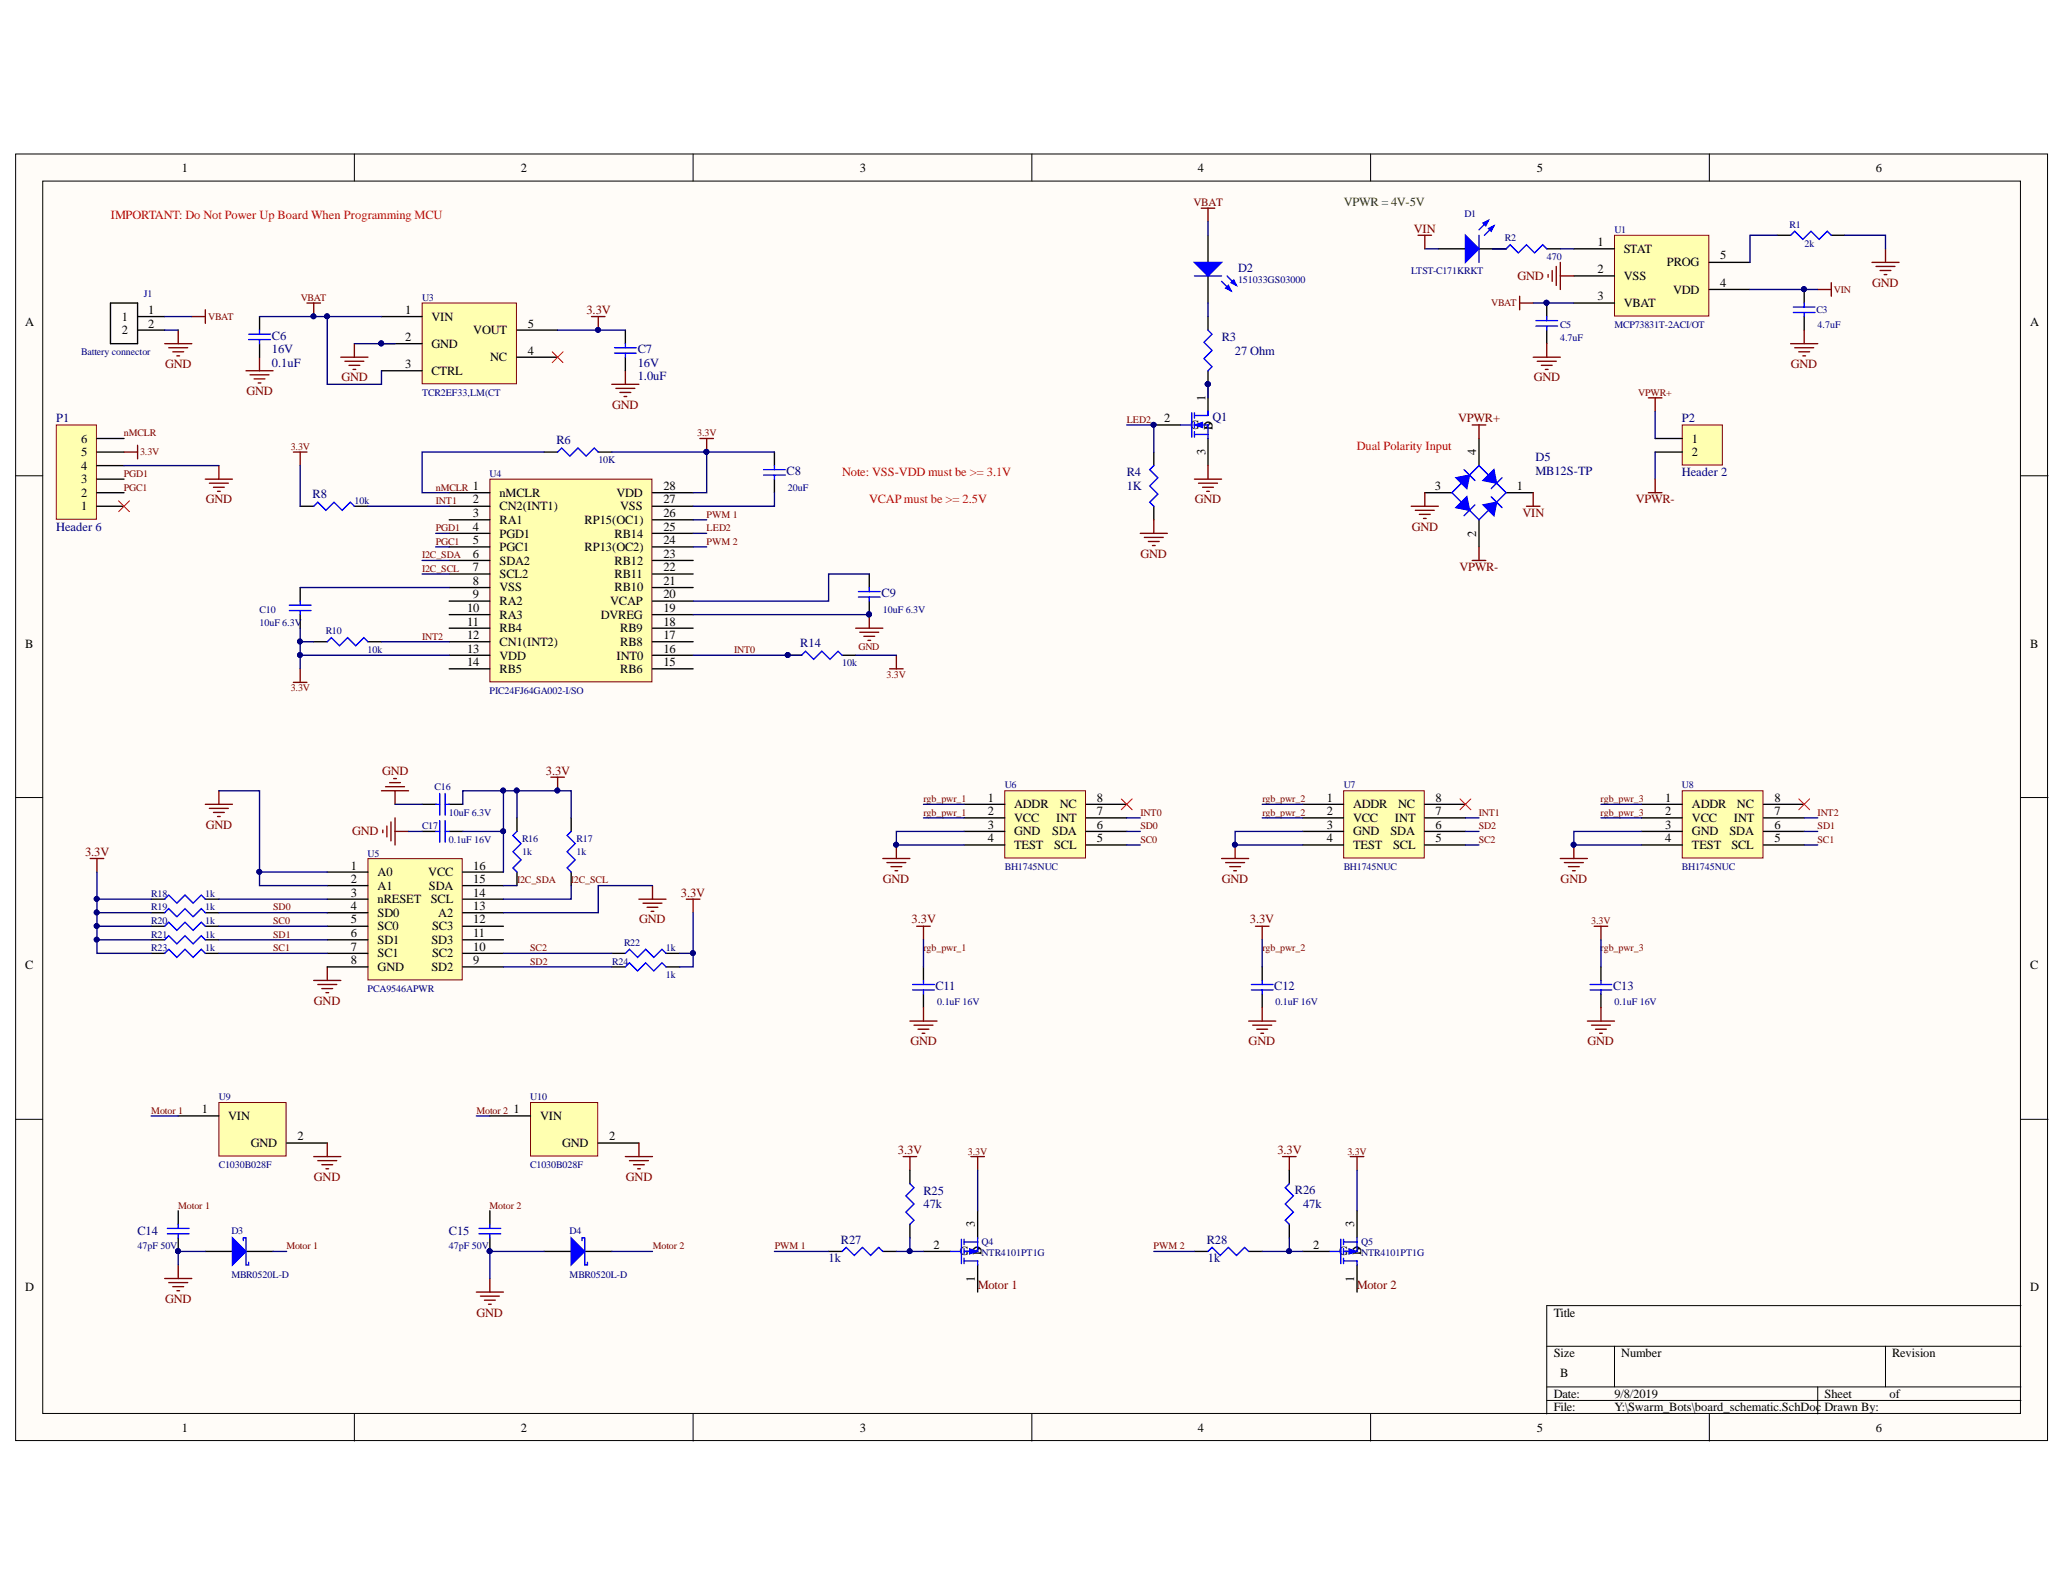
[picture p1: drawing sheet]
<svg xmlns="http://www.w3.org/2000/svg" width="279mm" height="216mm" viewBox="0 0 279 216" stroke-linecap="round" stroke-linejoin="round" font-family="sans-serif">
<defs><g id="words">
<g font-size="1.7">
<text x="24.6" y="23.3">1</text>
<text x="70.5" y="23.3">2</text>
<text x="116.3" y="23.3">3</text>
<text x="162.1" y="23.3">4</text>
<text x="207.9" y="23.3">5</text>
<text x="253.8" y="23.3">6</text>
<text x="216.2" y="33.3">1</text>
<text x="219.7" y="34.3">STAT</text>
<text x="232.7" y="35.1">5</text>
<text x="216.2" y="37">2</text>
<text x="216.2" y="40.6">3</text>
<text x="219.7" y="37.9">VSS</text>
<text x="219.7" y="41.5">VBAT</text>
<text x="225.5" y="36">PROG</text>
<text x="226.4" y="39.8">VDD</text>
<text x="232.7" y="38.8">4</text>
<text x="3.4" y="44.1">A</text>
<text x="16.5" y="45.2">2</text>
<text x="16.5" y="43.4">1</text>
<text x="20" y="44.3">2</text>
<text x="20" y="42.5">1</text>
<text x="54.8" y="42.5">1</text>
<text x="54.8" y="46.1">2</text>
<text x="58.4" y="43.4">VIN</text>
<text x="58.4" y="47">GND</text>
<text x="64" y="45.2">VOUT</text>
<text x="71.4" y="44.3">5</text>
<text x="71.4" y="48">4</text>
<text x="274.7" y="44.1">A</text>
<text x="54.8" y="49.8">3</text>
<text x="58.4" y="50.7">CTRL</text>
<text x="66.3" y="48.9">NC</text>
<text x="11" y="59.9">6</text>
<text x="157.5" y="57.1">2</text>
<text x="161.1" y="58">G</text>
<text x="163.1" y="54.2" transform="rotate(-90 163.1 54.2)">1</text>
<text x="164" y="58.1" transform="rotate(-90 164 58.1)">D</text>
<text x="164" y="58" transform="rotate(-90 164 58)">S</text>
<text x="228.9" y="59.9">1</text>
<text x="11" y="65.4">3</text>
<text x="11" y="63.5">4</text>
<text x="11" y="61.7">5</text>
<text x="163.1" y="61.6" transform="rotate(-90 163.1 61.6)">3</text>
<text x="199.7" y="61.5" transform="rotate(-90 199.7 61.5)">4</text>
<text x="228.9" y="61.7">2</text>
<text x="11" y="69">1</text>
<text x="11" y="67.2">2</text>
<text x="64" y="66.3">1</text>
<text x="64" y="69.9">3</text>
<text x="64" y="68.1">2</text>
<text x="64" y="71.8">4</text>
<text x="67.6" y="67.2">nMCLR</text>
<text x="67.6" y="70.9">RA1</text>
<text x="67.6" y="69">CN2(INT1)</text>
<text x="79.1" y="70.9">RP15(OC1)</text>
<text x="83.4" y="67.2">VDD</text>
<text x="83.9" y="69">VSS</text>
<text x="89.8" y="71.8">25</text>
<text x="89.8" y="69.9">26</text>
<text x="89.8" y="68.1">27</text>
<text x="89.8" y="66.3">28</text>
<text x="194.2" y="66.3">3</text>
<text x="205.2" y="66.3">1</text>
<text x="64" y="73.6">5</text>
<text x="64" y="75.4">6</text>
<text x="64" y="77.3">7</text>
<text x="67.6" y="72.7">PGD1</text>
<text x="67.6" y="74.5">PGC1</text>
<text x="67.6" y="76.4">SDA2</text>
<text x="79.1" y="74.5">RP13(OC2)</text>
<text x="83.2" y="76.4">RB12</text>
<text x="83.2" y="72.7">RB14</text>
<text x="89.8" y="77.3">22</text>
<text x="89.8" y="75.4">23</text>
<text x="89.8" y="73.6">24</text>
<text x="199.7" y="72.7" transform="rotate(-90 199.7 72.7)">2</text>
<text x="63.2" y="82.8">10</text>
<text x="64" y="79.2">8</text>
<text x="64" y="80.9">9</text>
<text x="67.6" y="78.2">SCL2</text>
<text x="67.6" y="80">VSS</text>
<text x="67.6" y="81.9">RA2</text>
<text x="67.6" y="83.7">RA3</text>
<text x="81.3" y="83.7">DVREG</text>
<text x="82.6" y="81.9">VCAP</text>
<text x="83.2" y="80">RB10</text>
<text x="83.2" y="78.2">RB11</text>
<text x="89.8" y="82.8">19</text>
<text x="89.8" y="80.9">20</text>
<text x="89.8" y="79.2">21</text>
<text x="3.4" y="87.6">B</text>
<text x="63.2" y="84.7">11</text>
<text x="63.2" y="86.4">12</text>
<text x="63.2" y="88.3">13</text>
<text x="67.6" y="85.5">RB4</text>
<text x="67.6" y="87.4">CN1(INT2)</text>
<text x="67.6" y="89.2">VDD</text>
<text x="83.4" y="89.2">INT0</text>
<text x="83.9" y="87.4">RB8</text>
<text x="83.9" y="85.5">RB9</text>
<text x="89.8" y="88.3">16</text>
<text x="89.8" y="86.4">17</text>
<text x="89.8" y="84.7">18</text>
<text x="274.7" y="87.6">B</text>
<text x="63.2" y="90.2">14</text>
<text x="67.6" y="91">RB5</text>
<text x="83.9" y="91">RB6</text>
<text x="89.8" y="90.2">15</text>
<text x="133.7" y="108.4">1</text>
<text x="133.7" y="110.3">2</text>
<text x="133.7" y="112.1">3</text>
<text x="133.7" y="113.9">4</text>
<text x="137.2" y="109.4">ADDR</text>
<text x="137.2" y="111.2">VCC</text>
<text x="137.2" y="113">GND</text>
<text x="142.4" y="113">SDA</text>
<text x="142.9" y="111.2">INT</text>
<text x="143.4" y="109.4">NC</text>
<text x="148.4" y="108.4">8</text>
<text x="148.4" y="110.3">7</text>
<text x="148.4" y="112.1">6</text>
<text x="148.4" y="113.9">5</text>
<text x="179.5" y="108.4">1</text>
<text x="179.5" y="110.3">2</text>
<text x="179.5" y="112.1">3</text>
<text x="179.5" y="113.9">4</text>
<text x="183.1" y="109.4">ADDR</text>
<text x="183.1" y="111.2">VCC</text>
<text x="183.1" y="113">GND</text>
<text x="188.1" y="113">SDA</text>
<text x="188.7" y="111.2">INT</text>
<text x="189.2" y="109.4">NC</text>
<text x="194.2" y="108.4">8</text>
<text x="194.2" y="110.3">7</text>
<text x="194.2" y="112.1">6</text>
<text x="194.2" y="113.9">5</text>
<text x="225.3" y="108.4">1</text>
<text x="225.3" y="110.3">2</text>
<text x="225.3" y="112.1">3</text>
<text x="225.3" y="113.9">4</text>
<text x="228.9" y="109.4">ADDR</text>
<text x="228.9" y="111.2">VCC</text>
<text x="228.9" y="113">GND</text>
<text x="234" y="113">SDA</text>
<text x="234.6" y="111.2">INT</text>
<text x="235" y="109.4">NC</text>
<text x="240.1" y="108.4">8</text>
<text x="240.1" y="110.3">7</text>
<text x="240.1" y="112.1">6</text>
<text x="240.1" y="113.9">5</text>
<text x="47.5" y="117.6">1</text>
<text x="47.5" y="119.4">2</text>
<text x="51.1" y="118.5">A0</text>
<text x="58" y="118.5">VCC</text>
<text x="64" y="117.6">16</text>
<text x="64" y="119.4">15</text>
<text x="137.2" y="114.9">TEST</text>
<text x="142.6" y="114.9">SCL</text>
<text x="183.1" y="114.9">TEST</text>
<text x="188.5" y="114.9">SCL</text>
<text x="228.9" y="114.9">TEST</text>
<text x="234.3" y="114.9">SCL</text>
<text x="47.5" y="121.3">3</text>
<text x="47.5" y="123.1">4</text>
<text x="47.5" y="124.9">5</text>
<text x="51.1" y="120.4">A1</text>
<text x="51.1" y="122.2">nRESET</text>
<text x="51.1" y="124">SD0</text>
<text x="51.1" y="125.8">SC0</text>
<text x="58" y="120.4">SDA</text>
<text x="58.3" y="122.2">SCL</text>
<text x="58.5" y="125.8">SC3</text>
<text x="59.3" y="124">A2</text>
<text x="64" y="121.3">14</text>
<text x="64" y="123.1">13</text>
<text x="64" y="124.9">12</text>
<text x="3.4" y="131.1">C</text>
<text x="47.5" y="126.8">6</text>
<text x="47.5" y="128.6">7</text>
<text x="47.5" y="130.4">8</text>
<text x="51.1" y="127.7">SD1</text>
<text x="51.1" y="129.5">SC1</text>
<text x="51.1" y="131.3">GND</text>
<text x="58.4" y="127.7">SD3</text>
<text x="58.4" y="131.3">SD2</text>
<text x="58.5" y="129.5">SC2</text>
<text x="64" y="126.8">11</text>
<text x="64" y="128.6">10</text>
<text x="64" y="130.4">9</text>
<text x="274.7" y="131.1">C</text>
<text x="27.3" y="150.6">1</text>
<text x="30.9" y="151.6">VIN</text>
<text x="33.9" y="155.2">GND</text>
<text x="40.3" y="154.3">2</text>
<text x="69.5" y="150.6">1</text>
<text x="73.1" y="151.6">VIN</text>
<text x="76.1" y="155.2">GND</text>
<text x="82.4" y="154.3">2</text>
<text x="131.9" y="166" transform="rotate(-90 131.9 166)">3</text>
<text x="183.2" y="166" transform="rotate(-90 183.2 166)">3</text>
<text x="126.3" y="168.9">2</text>
<text x="129.9" y="169.8">G</text>
<text x="131.9" y="173.4" transform="rotate(-90 131.9 173.4)">1</text>
<text x="132.8" y="169.8" transform="rotate(-90 132.8 169.8)">D</text>
<text x="132.8" y="169.7" transform="rotate(-90 132.8 169.7)">S</text>
<text x="177.7" y="168.9">2</text>
<text x="181.2" y="169.8">G</text>
<text x="183.2" y="173.4" transform="rotate(-90 183.2 173.4)">1</text>
<text x="184.2" y="169.8" transform="rotate(-90 184.2 169.8)">D</text>
<text x="184.2" y="169.7" transform="rotate(-90 184.2 169.7)">S</text>
<text x="3.4" y="174.6">D</text>
<text x="210.2" y="178.1">Title</text>
<text x="274.7" y="174.6">D</text>
<text x="210.2" y="183.6">Size</text>
<text x="219.4" y="183.6">Number</text>
<text x="256" y="183.6">Revision</text>
<text x="210.2" y="189.1">Date:</text>
<text x="210.2" y="190.9">File:</text>
<text x="211.1" y="186.3">B</text>
<text x="218.4" y="189.1">9/8/2019</text>
<text x="218.4" y="190.9">Y:\Swarm_Bots\board_schematic.SchDoc</text>
<text x="246.9" y="189.1">Sheet</text>
<text x="246.9" y="190.9">Drawn By:</text>
<text x="255.7" y="189.1">of</text>
<text x="24.6" y="193.7">1</text>
<text x="70.5" y="193.7">2</text>
<text x="116.3" y="193.7">3</text>
<text x="162.1" y="193.7">4</text>
<text x="207.9" y="193.7">5</text>
<text x="253.8" y="193.7">6</text>
</g>
<g font-size="1.7" fill="#f00">
<text x="15" y="29.6">IMPORTANT: Do Not Power Up Board When Programming MCU</text>
<text x="114" y="64.4">Note: VSS-VDD must be &gt;= 3.1V</text>
<text x="183.6" y="60.8">Dual Polarity Input</text>
<text x="117.6" y="68.1">VCAP must be &gt;= 2.5V</text>
</g>
<text font-size="1.7" fill="#008000" x="181.8" y="27.8">VPWR = 4V-5V</text>
<g font-size="1.7" fill="#800000">
<text x="191.3" y="31.5">VIN</text>
<text x="205.3" y="37.9">GND</text>
<text x="253.3" y="38.8">GND</text>
<text x="79.4" y="42.5">3.3V</text>
<text x="22.3" y="49.8">GND</text>
<text x="33.3" y="53.5">GND</text>
<text x="46.2" y="51.6">GND</text>
<text x="207.5" y="51.6">GND</text>
<text x="242.3" y="49.8">GND</text>
<text x="82.8" y="55.3">GND</text>
<text x="197.3" y="57.1">VPWR+</text>
<text x="27.8" y="68.1">GND</text>
<text x="161.7" y="68.1">GND</text>
<text x="191" y="71.8">GND</text>
<text x="206" y="69.9">VIN</text>
<text x="221.3" y="68.1">VPWR-</text>
<text x="154.3" y="75.4">GND</text>
<text x="197.5" y="77.3">VPWR-</text>
<text x="51.7" y="104.8">GND</text>
<text x="73.9" y="104.8">3.3V</text>
<text x="27.8" y="112.1">GND</text>
<text x="47.6" y="113">GND</text>
<text x="11.5" y="115.8">3.3V</text>
<text x="119.5" y="119.4">GND</text>
<text x="165.3" y="119.4">GND</text>
<text x="211.2" y="119.4">GND</text>
<text x="86.5" y="124.9">GND</text>
<text x="92.1" y="121.3">3.3V</text>
<text x="123.3" y="124.9">3.3V</text>
<text x="169.1" y="124.9">3.3V</text>
<text x="42.5" y="135.9">GND</text>
<text x="123.2" y="141.4">GND</text>
<text x="168.9" y="141.4">GND</text>
<text x="214.8" y="141.4">GND</text>
<text x="42.5" y="159.8">GND</text>
<text x="84.7" y="159.8">GND</text>
<text x="121.5" y="156.1">3.3V</text>
<text x="172.8" y="156.1">3.3V</text>
<text x="22.3" y="176.3">GND</text>
<text x="64.5" y="178.1">GND</text>
<text x="132.3" y="174.4">Motor 1</text>
<text x="183.6" y="174.4">Motor 2</text>
</g>
<g font-size="1.7" fill="#000080">
<text x="167.5" y="36.8">D2</text>
<text x="36.8" y="45.9">C6</text>
<text x="36.8" y="47.8">16V</text>
<text x="86.3" y="47.8">C7</text>
<text x="165.3" y="46.1">R3</text>
<text x="167.1" y="48">27 Ohm</text>
<text x="36.8" y="49.6">0.1uF</text>
<text x="86.3" y="51.4">1.0uF</text>
<text x="86.3" y="49.6">16V</text>
<text x="7.6" y="57.1">P1</text>
<text x="164" y="56.9">Q1</text>
<text x="227.6" y="57.1">P2</text>
<text x="75.3" y="60.1">R6</text>
<text x="106.4" y="64.3">C8</text>
<text x="152.4" y="64.4">R4</text>
<text x="207.8" y="62.4">D5</text>
<text x="207.8" y="64.3">MB12S-TP</text>
<text x="227.6" y="64.4">Header 2</text>
<text x="7.6" y="71.8">Header 6</text>
<text x="42.3" y="67.4">R8</text>
<text x="152.4" y="66.3">1K</text>
<text x="119.3" y="80.8">C9</text>
<text x="108.3" y="87.5">R14</text>
<text x="126.6" y="133.9">C11</text>
<text x="172.4" y="133.9">C12</text>
<text x="218.3" y="133.9">C13</text>
<text x="125" y="161.6">R25</text>
<text x="175.2" y="161.5">R26</text>
<text x="18.6" y="167.1">C14</text>
<text x="60.7" y="167.1">C15</text>
<text x="125" y="163.4">47k</text>
<text x="176.3" y="163.4">47k</text>
<text x="112.1" y="170.8">1k</text>
<text x="113.8" y="168.2">R27</text>
<text x="163.3" y="168.2">R28</text>
<text x="163.4" y="170.8">1k</text>
</g>
<text font-size="1.5" fill="#800000" x="161.5" y="27.8">VBAT</text>
<g font-size="1.4" fill="#000080">
<text x="198.1" y="29.3">D1</text>
<text x="203.6" y="32.6">R2</text>
<text x="209.3" y="35.2">470</text>
<text x="218.4" y="31.5">U1</text>
<text x="242.1" y="30.8">R1</text>
<text x="244.2" y="33.4">2k</text>
<text x="19.5" y="40.2">J1</text>
<text x="57.1" y="40.7">U3</text>
<text x="167.5" y="38.3">151033GS03000</text>
<text x="190.9" y="37">LTST-C171KRKT</text>
<text x="211.1" y="46.2">4.7uF</text>
<text x="211.1" y="44.4">C5</text>
<text x="218.4" y="44.4">MCP73831T-2ACI/OT</text>
<text x="245.8" y="42.4">C3</text>
<text x="245.9" y="44.4">4.7uF</text>
<text x="11" y="48">Battery connector</text>
<text x="57.1" y="53.5">TCR2EF33,LM(CT</text>
<text x="66.2" y="64.5">U4</text>
<text x="81" y="62.7">10K</text>
<text x="48" y="68.2">10k</text>
<text x="106.6" y="66.4">20uF</text>
<text x="35.1" y="82.9">C10</text>
<text x="119.5" y="82.9">10uF 6.3V</text>
<text x="35.1" y="84.7">10uF 6.3V</text>
<text x="44.1" y="85.8">R10</text>
<text x="49.7" y="88.4">10k</text>
<text x="66.2" y="93.9">PIC24FJ64GA002-I/SO</text>
<text x="114" y="90.2">10k</text>
<text x="58.8" y="106.9">C16</text>
<text x="136" y="106.7">U6</text>
<text x="181.8" y="106.7">U7</text>
<text x="227.6" y="106.7">U8</text>
<text x="57.1" y="112.1">C17</text>
<text x="60.7" y="110.4">10uF 6.3V</text>
<text x="70.6" y="113.8">R16</text>
<text x="78" y="113.8">R17</text>
<text x="49.7" y="115.9">U5</text>
<text x="60.7" y="114">0.1uF 16V</text>
<text x="70.6" y="115.7">1k</text>
<text x="78" y="115.7">1k</text>
<text x="136" y="117.6">BH1745NUC</text>
<text x="181.8" y="117.6">BH1745NUC</text>
<text x="227.6" y="117.6">BH1745NUC</text>
<text x="20.5" y="123.1">R19</text>
<text x="20.5" y="125">R20</text>
<text x="20.5" y="121.4">R18</text>
<text x="27.7" y="123.1">1k</text>
<text x="27.7" y="125">1k</text>
<text x="27.7" y="121.4">1k</text>
<text x="20.5" y="126.9">R21</text>
<text x="20.5" y="128.6">R23</text>
<text x="27.7" y="126.9">1k</text>
<text x="27.7" y="128.6">1k</text>
<text x="82.8" y="130.5">R24</text>
<text x="84.4" y="128">R22</text>
<text x="90.1" y="128.6">1k</text>
<text x="49.7" y="134.1">PCA9546APWR</text>
<text x="90.1" y="132.4">1k</text>
<text x="126.8" y="136">0.1uF 16V</text>
<text x="172.6" y="136">0.1uF 16V</text>
<text x="218.4" y="136">0.1uF 16V</text>
<text x="29.6" y="148.9">U9</text>
<text x="71.7" y="148.9">U10</text>
<text x="29.6" y="158">C1030B028F</text>
<text x="71.7" y="158">C1030B028F</text>
<text x="31.3" y="167">D3</text>
<text x="77.1" y="167">D4</text>
<text x="18.6" y="169">47pF 50V</text>
<text x="31.3" y="172.9">MBR0520L-D</text>
<text x="60.7" y="169">47pF 50V</text>
<text x="77.1" y="172.9">MBR0520L-D</text>
<text x="132.8" y="168.5">Q4</text>
<text x="132.8" y="169.9">NTR4101PT1G</text>
<text x="184.2" y="168.5">Q5</text>
<text x="184.2" y="169.9">NTR4101PT1G</text>
</g>
<g font-size="1.4" fill="#800000">
<text x="40.7" y="40.7">VBAT</text>
<text x="201.8" y="41.4">VBAT</text>
<text x="248.1" y="39.6">VIN</text>
<text x="28.2" y="43.3">VBAT</text>
<text x="221.6" y="53.5">VPWR+</text>
<text x="16.8" y="59">nMCLR</text>
<text x="94.3" y="59">3.3V</text>
<text x="152.4" y="57.2">LED2</text>
<text x="16.8" y="64.5">PGD1</text>
<text x="19" y="61.6">3.3V</text>
<text x="39.3" y="60.9">3.3V</text>
<text x="16.8" y="66.4">PGC1</text>
<text x="59" y="66.4">nMCLR</text>
<text x="59" y="68.2">INT1</text>
<text x="59" y="71.9">PGD1</text>
<text x="95.6" y="70">PWM 1</text>
<text x="95.6" y="71.9">LED2</text>
<text x="57.1" y="75.5">I2C_SDA</text>
<text x="57.1" y="77.4">I2C_SCL</text>
<text x="59" y="73.7">PGC1</text>
<text x="95.6" y="73.7">PWM 2</text>
<text x="57.1" y="86.5">INT2</text>
<text x="99.3" y="88.4">INT0</text>
<text x="116.2" y="88">GND</text>
<text x="39.3" y="93.5">3.3V</text>
<text x="120" y="91.7">3.3V</text>
<text x="125" y="110.4">rgb_pwr_1</text>
<text x="125" y="108.5">rgb_pwr_1</text>
<text x="154.3" y="110.4">INT0</text>
<text x="154.3" y="112.1">SD0</text>
<text x="170.8" y="110.4">rgb_pwr_2</text>
<text x="170.8" y="108.5">rgb_pwr_2</text>
<text x="200.1" y="110.4">INT1</text>
<text x="200.1" y="112.1">SD2</text>
<text x="216.6" y="110.4">rgb_pwr_3</text>
<text x="216.6" y="108.5">rgb_pwr_3</text>
<text x="245.9" y="110.4">INT2</text>
<text x="245.9" y="112.1">SD1</text>
<text x="70" y="119.5">I2C_SDA</text>
<text x="77.2" y="119.5">I2C_SCL</text>
<text x="154.3" y="114">SC0</text>
<text x="200.1" y="114">SC2</text>
<text x="245.9" y="114">SC1</text>
<text x="37" y="123.1">SD0</text>
<text x="37" y="125">SC0</text>
<text x="215.3" y="125">3.3V</text>
<text x="37" y="126.9">SD1</text>
<text x="37" y="128.6">SC1</text>
<text x="71.7" y="128.6">SC2</text>
<text x="71.7" y="130.5">SD2</text>
<text x="125" y="128.6">rgb_pwr_1</text>
<text x="170.8" y="128.6">rgb_pwr_2</text>
<text x="216.6" y="128.6">rgb_pwr_3</text>
<text x="20.5" y="150.7">Motor 1</text>
<text x="64.5" y="150.7">Motor 2</text>
<text x="131" y="156.2">3.3V</text>
<text x="182.3" y="156.2">3.3V</text>
<text x="24.1" y="163.5">Motor 1</text>
<text x="66.2" y="163.5">Motor 2</text>
<text x="38.7" y="169">Motor 1</text>
<text x="88.3" y="169">Motor 2</text>
<text x="104.8" y="169">PWM 1</text>
<text x="156.1" y="169">PWM 2</text>
</g>
</g></defs>
<g fill="#fffcf8" stroke="#000" stroke-width=".14">
<path d="M2.1 20.8h274.9v174.1h-274.9z"/>
<path d="M5.8 24.5h267.6v166.7h-267.6z"/>
</g>
<g fill="none" stroke="#000" stroke-width=".14">
<path d="M47.9 20.8v3.7M93.8 20.8v3.7M139.6 20.8v3.7M185.4 20.8v3.7M231.3 20.8v3.7M2.1 64.4h3.7M273.4 64.4h3.7M2.1 107.9h3.7M273.4 107.9h3.7M2.1 151.4h3.7M273.4 151.4h3.7M273.4 176.6h-64.1v14.7"/>
<path d="M47.9 191.3v3.6M93.8 191.3v3.6M139.6 191.3v3.6M185.4 191.3v3.6M209.3 182.1h64.1M209.3 187.6h64.1M209.3 189.4h64.1M218.4 182.1v5.5M231.3 191.3v3.6M245.9 187.6v3.7M255.1 182.1v5.5"/>
</g>
<path d="M57.1 41h12.8v10.9h-12.8z" fill="#ffffb0" stroke="#800000" stroke-width=".14"/>
<g fill="none" stroke="#000" stroke-width=".18">
<path d="M35.1 42.8v1.9M35.1 46.5v1.8M51.6 42.8h5.5M51.6 46.5h5.5M51.6 50.2h5.5M69.9 44.7h5.5M69.9 48.3h5.5M84.6 44.7v1.8M84.6 48.3v1.9M69.9 110.6v1.9M69.9 118v1.8M77.3 110.6v1.9"/>
<path d="M77.3 118v1.8"/>
</g>
<g fill="#000080" stroke="#000080" stroke-width=".14">
<circle cx="51.6" cy="46.5" r=".33"/>
<circle cx="80.9" cy="44.6" r=".33"/>
<circle cx="42.4" cy="42.8" r=".33"/>
<circle cx="75.4" cy="106.9" r=".33"/>
</g>
<g fill="none" stroke="#800000" stroke-width=".18">
<path d="M33.3 50.2h3.6M33.8 50.7h2.6M34.4 51.3h1.4M34.9 51.8h.4M35.1 48.3v1.9M41.5 41h1.9M42.4 41v1.8M46.1 48.3h3.7M46.7 48.9h2.5M47.2 49.4h1.5M47.8 50h.3M47.9 46.5v1.8"/>
<path d="M80 42.8h1.9M80.9 42.8v1.9M82.8 52h3.6M83.3 52.5h2.6M83.9 53.1h1.4M84.4 53.6h.4M84.6 50.2v1.8M12.2 116.1h1.8M13.1 116.1v1.9M27.8 108.8h3.6M28.3 109.4h2.6M28.9 109.9h1.4"/>
<path d="M29.4 110.5h.4M29.6 107v1.8M74.5 105.1h1.9M75.4 105.1v1.9M88.3 119.8v1.8M42.4 132.6h3.7M43 133.2h2.6M43.5 133.7h1.5M44.1 134.3h.4M44.3 130.8v1.8M86.4 121.6h3.7M87 122.2h2.6"/>
<path d="M87.5 122.7h1.5M88.1 123.3h.4"/>
</g>
<path d="M74.7 47.6l1.5 1.5M76.2 47.6l-1.5 1.5" fill="none" stroke="#f00" stroke-width=".14"/>
<path d="M33.6 45.2h3M33.6 45.9h3M35.1 44.7v.5M35.1 45.9v.6M83.1 47h3M83.1 47.8h3M84.6 46.5v.5M84.6 47.8v.5M69.9 112.5l-.5 .5 1.1 1.1-1.1 1.1 1.1 1.1-1.1 1.1 .5 .6M77.3 112.5l-.6 .5 1.1 1.1-1.1 1.1 1.1 1.1-1.1 1.1 .6 .6" fill="none" stroke="#00f" stroke-width=".18"/>
<path d="M49.8 116.2h12.7v16.4h-12.7z" fill="#ffffb0" stroke="#800000" stroke-width=".14"/>
<g fill="none" stroke="#000" stroke-width=".18">
<path d="M44.3 118h5.5M44.3 119.8h5.5M62.6 118h5.5M62.6 119.8h5.5M20.4 121.6h1.9M20.4 123.5h1.9M20.4 125.3h1.9M20.4 127.1h1.9M20.4 129h1.9M27.8 121.6h1.8M27.8 123.5h1.8M27.8 125.3h1.8"/>
<path d="M27.8 127.1h1.8M27.8 129h1.8M44.3 121.6h5.5M44.3 123.5h5.5M44.3 125.3h5.5M44.3 127.1h5.5M44.3 129h5.5M44.3 130.8h5.5M62.6 121.6h5.5M62.6 123.5h5.5M62.6 125.3h5.5M62.6 127.1h5.5"/>
<path d="M62.6 129h5.5M62.6 130.8h5.5M82.8 129h1.8M82.8 130.8h1.8M90.1 129h1.8M90.1 130.8h1.8M123.1 158.3v1.8M174.4 158.3v1.8M112.1 169.3h1.8M119.4 169.3h1.9M123.1 165.6v1.9M161.6 169.3h1.8"/>
<path d="M168.9 169.3h1.9M174.4 165.6v1.9"/>
</g>
<path d="M22.3 123.5l.5-.6 1.1 1.1 1.1-1.1 1.1 1.1 1.1-1.1 .6 .6M22.3 125.3l.5-.5 1.1 1 1.1-1 1.1 1 1.1-1 .6 .5M22.3 127.1l.5-.5 1.1 1.1 1.1-1.1 1.1 1.1 1.1-1.1 .6 .5M22.3 121.6l.5-.5 1.1 1.1 1.1-1.1 1.1 1.1 1.1-1.1 .6 .5M22.3 129l.5-.6 1.1 1.1 1.1-1.1 1.1 1.1 1.1-1.1 .6 .6M84.6 129l.6-.6 1.1 1.1 1.1-1.1 1.1 1.1 1.1-1.1 .5 .6M84.6 130.8l.6-.6 1.1 1.1 1.1-1.1 1.1 1.1 1.1-1.1 .5 .6M113.9 169.3l.6-.6 1.1 1.1 1.1-1.1 1.1 1.1 1.1-1.1 .5 .6M123.1 160.1l.6 .6-1.1 1.1 1.1 1.1-1.1 1.1 1.1 1.1-.6 .5M163.4 169.3l.6-.6 1.1 1.1 1.1-1.1 1.1 1.1 1.1-1.1 .5 .6M174.4 160.1l-.5 .6 1.1 1.1-1.1 1.1 1.1 1.1-1.1 1.1 .5 .5" fill="none" stroke="#00f" stroke-width=".18"/>
<path d="M92.9 121.6h1.8M93.8 121.6v1.9M122.2 156.5h1.8M123.1 156.5v1.8M131.4 156.5h1.8M132.3 156.5v1.8M173.5 156.5h1.9M174.4 156.5v1.8M182.7 156.5h1.8M183.6 156.5v1.8" fill="none" stroke="#800000" stroke-width=".18"/>
<path d="M29.6 149.1h9.1v7.3h-9.1z" fill="#ffffb0" stroke="#800000" stroke-width=".14"/>
<path d="M24.1 151h5.5M38.8 154.6h5.5" fill="none" stroke="#000" stroke-width=".18"/>
<path d="M71.8 149.1h9.1v7.3h-9.1z" fill="#ffffb0" stroke="#800000" stroke-width=".14"/>
<path d="M66.3 151h5.5M80.9 154.6h5.5M24.1 163.8v1.8M24.1 167.5v1.8M66.3 163.8v1.8M66.3 167.5v1.8" fill="none" stroke="#000" stroke-width=".18"/>
<g fill="none" stroke="#800000" stroke-width=".18">
<path d="M42.4 156.5h3.7M43 157h2.6M43.5 157.6h1.5M44.1 158.1h.4M44.3 154.6v1.9M84.6 156.5h3.7M85.2 157h2.5M85.7 157.6h1.5M86.3 158.1h.3M86.4 154.6v1.9M22.3 173h3.6M22.8 173.5h2.6"/>
<path d="M23.4 174.1h1.4M23.9 174.6h.4M24.1 171.1v1.9M64.4 174.8h3.7M65 175.3h2.6M65.5 175.9h1.5M66.1 176.4h.4M66.3 173v1.8"/>
</g>
<g fill="#000080" stroke="#000080" stroke-width=".14">
<circle cx="24.1" cy="169.3" r=".33"/>
<circle cx="66.2" cy="169.3" r=".33"/>
</g>
<path d="M22.6 166.2h3M22.6 166.9h3M24.1 165.6v.6M24.1 166.9v.6M64.8 166.2h2.9M64.8 166.9h2.9M66.3 165.6v.6M66.3 166.9v.6" fill="none" stroke="#00f" stroke-width=".18"/>
<path d="M135.9 107h11v9.1h-11z" fill="#ffffb0" stroke="#800000" stroke-width=".14"/>
<path d="M130.4 108.8h5.5M130.4 110.6h5.5M130.4 112.5h5.5M130.4 114.3h5.5M146.9 108.8h5.5M146.9 110.6h5.5M146.9 112.5h5.5M146.9 114.3h5.5" fill="none" stroke="#000" stroke-width=".18"/>
<path d="M181.8 107h10.9v9.1h-10.9z" fill="#ffffb0" stroke="#800000" stroke-width=".14"/>
<path d="M176.3 108.8h5.5M176.3 110.6h5.5M176.3 112.5h5.5M176.3 114.3h5.5M192.8 108.8h5.5M192.8 110.6h5.5M192.8 112.5h5.5M192.8 114.3h5.5" fill="none" stroke="#000" stroke-width=".18"/>
<path d="M227.6 107h10.9v9.1h-10.9z" fill="#ffffb0" stroke="#800000" stroke-width=".14"/>
<g fill="none" stroke="#000" stroke-width=".18">
<path d="M40.6 79.5v1.8M40.6 68.5h1.8M47.9 68.5h1.9M73.6 61.2h1.8M80.9 61.2h1.9M104.8 61.2v1.8M104.8 64.8v1.9M117.6 77.6v1.9M40.6 83.1v1.9M106.6 88.6h1.8M113.9 88.6h1.9M117.6 81.3v1.8"/>
<path d="M222.1 108.8h5.5M222.1 110.6h5.5M222.1 112.5h5.5M222.1 114.3h5.5M238.6 108.8h5.5M238.6 110.6h5.5M238.6 112.5h5.5M238.6 114.3h5.5M124.9 130.8v1.8M124.9 134.5v1.8M170.8 130.8v1.8M170.8 134.5v1.8"/>
<path d="M216.6 130.8v1.8M216.6 134.5v1.8"/>
</g>
<g fill="none" stroke="#800000" stroke-width=".18">
<path d="M94.7 59.3h1.8M95.6 59.3v1.9M39.7 61.2h1.8M40.6 61.2v1.8M120.4 90.5h1.8M121.3 88.6v1.9M119.4 116.1h3.7M120 116.7h2.6M120.5 117.2h1.5M121.1 117.8h.4M121.3 114.3v1.8M165.3 116.1h3.6"/>
<path d="M165.8 116.7h2.6M166.4 117.2h1.4M166.9 117.8h.4M167.1 114.3v1.8M211.1 116.1h3.7M211.7 116.7h2.5M212.2 117.2h1.5M212.8 117.8h.3M212.9 114.3v1.8M123.1 138.1h3.7M123.7 138.7h2.5M124 125.3h1.9"/>
<path d="M124.2 139.2h1.5M124.8 139.8h.3M124.9 125.3v1.8M124.9 136.3v1.8M168.9 138.1h3.7M169.5 138.7h2.6M169.9 125.3h1.8M170 139.2h1.5M170.6 139.8h.4M170.8 125.3v1.8M170.8 136.3v1.8M214.8 138.1h3.6"/>
<path d="M215.3 138.7h2.6M215.7 125.3h1.8M215.9 139.2h1.4M216.4 139.8h.4M216.6 125.3v1.8M216.6 136.3v1.8"/>
</g>
<g fill="#000080" stroke="#000080" stroke-width=".14">
<circle cx="121.2" cy="114.3" r=".33"/>
<circle cx="167.1" cy="114.3" r=".33"/>
<circle cx="212.9" cy="114.3" r=".33"/>
<circle cx="117.6" cy="83.1" r=".33"/>
<circle cx="95.6" cy="61.1" r=".33"/>
<circle cx="106.6" cy="88.6" r=".33"/>
</g>
<path d="M151.7 108.1l1.5 1.4M153.2 108.1l-1.5 1.4M197.5 108.1l1.5 1.4M199 108.1l-1.5 1.4M243.4 108.1l1.4 1.4M244.8 108.1l-1.4 1.4" fill="none" stroke="#f00" stroke-width=".14"/>
<g fill="none" stroke="#00f" stroke-width=".18">
<path d="M42.4 68.5l.6-.6 1.1 1.1 1.1-1.1 1.1 1.1 1.1-1.1 .5 .6M75.4 61.2l.6-.6 1.1 1.1 1.1-1.1 1.1 1.1 1.1-1.1 .5 .6M103.3 63.5h2.9M103.3 64.3h2.9M104.8 63v.5M104.8 64.3v.5M117.6 79.5v.5M39.1 81.9h3M39.1 82.6h3M40.6 81.3v.6M40.6 82.6v.5M108.4 88.6l.6-.5 1.1 1.1 1.1-1.1 1.1 1.1 1.1-1.1 .5 .5"/>
<path d="M116.1 80h3M116.1 80.8h3M117.6 80.8v.5M123.5 133.9h2.9M123.5 133.2h2.9M124.9 132.6v.6M124.9 133.9v.6M169.3 133.9h2.9M169.3 133.2h2.9M170.8 132.6v.6M170.8 133.9v.6M215.1 133.9h3"/>
<path d="M215.1 133.2h3M216.6 132.6v.6M216.6 133.9v.6"/>
</g>
<path d="M7.6 57.5h5.4v12.7h-5.4z" fill="#ffffb0" stroke="#800000" stroke-width=".14"/>
<path d="M13.1 59.3h3.7M13.1 68.5h3.7M13.1 66.7h3.7M13.1 64.8h3.7M13.1 63h3.7M13.1 61.2h3.7" fill="none" stroke="#000" stroke-width=".18"/>
<path d="M16.8 61.2h1.8M18.6 60.2v1.9M27.8 64.8h3.6M28.3 65.4h2.6M28.9 65.9h1.4M29.4 66.5h.4M29.6 63v1.8M115.8 85h3.6M116.3 85.5h2.6M116.9 86.1h1.4M117.4 86.6h.4M117.6 83.1v1.9" fill="none" stroke="#800000" stroke-width=".18"/>
<path d="M16 67.8l1.5 1.4M17.5 67.8l-1.5 1.4" fill="none" stroke="#f00" stroke-width=".14"/>
<circle cx="117.6" cy="83.1" r=".33" fill="#000080" stroke="#000080" stroke-width=".14"/>
<path d="M218.4 31.8h12.8v11h-12.8z" fill="#ffffb0" stroke="#800000" stroke-width=".14"/>
<g fill="none" stroke="#000" stroke-width=".18">
<path d="M194.6 33.7h3.7M200.1 33.7h3.7M212.9 33.7h5.5M212.9 37.3h5.5M231.3 35.5h5.5M231.3 39.2h5.5M240.4 31.8h1.9M244.1 39.2v1.8M247.8 31.8h1.8M209.3 41v1.8M209.3 44.7v1.8M212.9 41h5.5"/>
<path d="M244.1 42.8v1.9"/>
</g>
<g fill="none" stroke="#800000" stroke-width=".18">
<path d="M245.9 39.2h1.9M247.8 38.2v1.9M253.3 35.5h3.6M253.8 36h2.6M254.4 36.6h1.4M254.9 37.1h.4M255.1 33.7v1.8M205.6 40.1v1.8M205.6 41h1.8M207.4 48.3h3.7M208 48.9h2.6M208.5 49.4h1.5"/>
<path d="M209.1 50h.4M209.3 46.5v1.8M242.3 46.5h3.6M242.8 47h2.6M243.4 47.6h1.4M243.9 48.1h.4M244.1 44.7v1.8"/>
</g>
<path d="M242.3 31.8l.5-.5 1.1 1.1 1.1-1.1 1.1 1.1 1.1-1.1 .6 .5M207.8 43.4h2.9M207.8 44.1h2.9M209.3 42.8v.6M209.3 44.1v.6M242.6 41.5h3M242.6 42.3h3M244.1 41v.5M244.1 42.3v.5" fill="none" stroke="#00f" stroke-width=".18"/>
<g fill="#000080" stroke="#000080" stroke-width=".14">
<circle cx="209.2" cy="41" r=".33"/>
<circle cx="244.1" cy="39.1" r=".33"/>
</g>
<path d="M198.3 31.8l1.8 1.9-1.8 1.8z" fill="#00f"/>
<path d="M198.3 31.8l1.8 1.9-1.8 1.8zM201.4 29.8l-1.3 1.3M202.1 30.5l-1.3 1.3" fill="none" stroke="#00f" stroke-width=".18"/>
<path d="M201.4 30.9l.7-.4-.3 .8z" fill="#00f"/>
<path d="M201.4 30.9l.7-.4-.3 .8z" fill="none" stroke="#00f" stroke-width=".18"/>
<path d="M200.7 30.2l.7-.4-.4 .7z" fill="#00f"/>
<path d="M200.1 31.8v3.7M200.7 30.2l.7-.4-.4 .7zM203.8 33.7l.5-.6 1.1 1.1 1.1-1.1 1.1 1.1 1.1-1.1 .6 .6" fill="none" stroke="#00f" stroke-width=".18"/>
<path d="M201.9 33.7h1.9M209.3 33.7h1.8M27.8 169.3h3.6M33.3 169.3h3.6" fill="none" stroke="#000" stroke-width=".18"/>
<path d="M209.5 37.1v.4M210 36.6v1.5M210.6 36v2.6M211.1 35.5v3.7M211.1 37.3h1.8" fill="none" stroke="#800000" stroke-width=".18"/>
<path d="M31.4 167.5l1.9 1.8-1.9 1.8z" fill="#00f"/>
<path d="M31.4 167.5l1.9 1.8-1.9 1.8zM32.9 167.8v-.3h.4v3.6h.3v-.3" fill="none" stroke="#00f" stroke-width=".18"/>
<path d="M73.6 169.3h3.7M79.1 169.3h3.7" fill="none" stroke="#000" stroke-width=".18"/>
<path d="M77.3 167.5l1.8 1.8-1.8 1.8z" fill="#00f"/>
<g fill="none" stroke="#00f" stroke-width=".18">
<path d="M58.9 108.8h.6M58.9 112.5h.6M59.5 107.3v3M59.5 111v2.9M60.2 107.3v3M60.2 111v2.9M60.2 108.8h.6M60.2 112.5h.6M77.3 167.5l1.8 1.8-1.8 1.8zM78.7 167.8v-.3h.4v3.6h.4v-.3M179.9 169.3h1.5M181.4 167.6v3.3"/>
<path d="M181.8 170.6h1.8M181.8 168h1.8M181.8 167.6v.8M181.8 168.9v.8M181.8 170.2v.7M183.6 167.5v1.8h-1.8"/>
</g>
<g fill="none" stroke="#800000" stroke-width=".18">
<path d="M25.9 42.8h1.9M27.8 41.9v1.8M223 53.8h1.9M223.9 53.8v1.9M51.6 107h3.7M51.8 112.3v.4M52.2 106.4h2.5M52.3 111.7v1.5M52.7 105.9h1.5M52.9 111.2v2.6M53.3 105.3h.3M53.4 107v1.8"/>
<path d="M53.4 110.6v3.7M53.4 112.5h1.9"/>
</g>
<path d="M14.9 41h3.7v5.5h-3.7zM18.6 44.7h3.7M18.6 42.8h3.7M57.1 108.8h1.8M57.1 112.5h1.8M60.8 108.8h1.8M60.8 112.5h1.8M176.3 169.3h3.6M183.6 163.8v3.7M183.6 171.1v3.7" fill="none" stroke="#000" stroke-width=".18"/>
<path d="M182.5 168.9l1.1 .4-1.1 .4z" fill="#00f"/>
<path d="M182.5 168.9l1.1 .4-1.1 .4z" fill="none" stroke="#00f" stroke-width=".14"/>
<path d="M128.6 169.3h1.5M130.1 167.6v3.3M130.4 170.6h1.9M130.4 168h1.9M130.4 167.6v.8M130.4 168.9v.8M130.4 170.2v.7M132.3 167.5v1.8h-1.9M183.6 170.6v.5" fill="none" stroke="#00f" stroke-width=".18"/>
<path d="M124.9 169.3h3.7M132.3 163.8v3.7M132.3 171.1v3.7" fill="none" stroke="#000" stroke-width=".18"/>
<path d="M131.2 168.9l1.1 .4-1.1 .4z" fill="#00f"/>
<path d="M131.2 168.9l1.1 .4-1.1 .4z" fill="none" stroke="#00f" stroke-width=".14"/>
<path d="M44.3 86.8l.5-.5 1.1 1.1 1.1-1.1 1.1 1.1 1.1-1.1 .6 .5M132.3 170.6v.5" fill="none" stroke="#00f" stroke-width=".18"/>
<path d="M22.3 46.5h3.6M22.8 47h2.6M23.4 47.6h1.4M23.9 48.1h.4M24.1 44.7v1.8M39.7 92.3h1.8M40.6 90.5v1.8" fill="none" stroke="#800000" stroke-width=".18"/>
<path d="M42.4 86.8h1.9M49.8 86.8h1.8" fill="none" stroke="#000" stroke-width=".18"/>
<path d="M66.3 64.8h21.9v27.4h-21.9z" fill="#ffffb0" stroke="#800000" stroke-width=".14"/>
<g fill="none" stroke="#000" stroke-width=".18">
<path d="M163.4 31.8v3.7M163.4 37.3v3.7M60.8 66.7h5.5M60.8 70.3h5.5M60.8 68.5h5.5M60.8 72.1h5.5M60.8 74h5.5M60.8 75.8h5.5M60.8 77.6h5.5M60.8 79.5h5.5M88.3 66.7h5.5M88.3 70.3h5.5"/>
<path d="M88.3 68.5h5.5M88.3 72.1h5.5M88.3 74h5.5M88.3 75.8h5.5M88.3 77.6h5.5M88.3 79.5h5.5M60.8 81.3h5.5M60.8 83.1h5.5M60.8 85h5.5M60.8 86.8h5.5M60.8 88.6h5.5M60.8 90.5h5.5"/>
<path d="M88.3 81.3h5.5M88.3 83.1h5.5M88.3 85h5.5M88.3 86.8h5.5M88.3 88.6h5.5M88.3 90.5h5.5"/>
</g>
<path d="M161.6 35.5h3.7l-1.9 1.8z" fill="#00f"/>
<path d="M161.6 35.5h3.7l-1.9 1.8zM165.3 38.1l1.3 1.2M166 37.3l1.3 1.3" fill="none" stroke="#00f" stroke-width=".18"/>
<path d="M165.8 39l.4-.4 .4 .7z" fill="#00f"/>
<path d="M165.8 39l.4-.4 .4 .7z" fill="none" stroke="#00f" stroke-width=".18"/>
<path d="M166.6 38.2l.3-.3 .4 .7z" fill="#00f"/>
<path d="M161.6 37.3h3.7M166.6 38.2l.3-.3 .4 .7zM159.8 57.5h1.4M161.2 55.8v3.3M161.6 56.2h1.8M161.6 57.5h1.8v1.8M161.6 58.8h1.8M161.6 55.8v.8M161.6 57.1v.8M161.6 58.4v.7M163.4 44.7l.6 .5-1.1 1.1 1.1 1.1-1.1 1.1 1.1 1.1-.6 .6" fill="none" stroke="#00f" stroke-width=".18"/>
<path d="M156.1 57.5h3.7M163.4 42.8v1.9M163.4 50.2v5.5M163.4 59.3v3.7" fill="none" stroke="#000" stroke-width=".18"/>
<g fill="#000080" stroke="#000080" stroke-width=".14">
<circle cx="163.4" cy="52" r=".33"/>
<circle cx="156.1" cy="57.5" r=".33"/>
</g>
<path d="M161.6 57.5l1.1-.4v.8z" fill="#00f"/>
<path d="M161.6 57.5l1.1-.4v.8z" fill="none" stroke="#00f" stroke-width=".14"/>
<path d="M163.4 55.7v.5M156.1 63l-.5 .5 1.1 1.1-1.1 1.1 1.1 1.1-1.1 1.1 .5 .6" fill="none" stroke="#00f" stroke-width=".18"/>
<g fill="#000080" stroke="#000080" stroke-width=".14">
<circle cx="163.4" cy="52" r=".33"/>
<circle cx="156.1" cy="57.5" r=".33"/>
</g>
<path d="M156.1 61.2v1.8M156.1 68.5v1.8" fill="none" stroke="#000" stroke-width=".18"/>
<path d="M162.5 28.2h1.9M163.4 28.2v1.8M154.3 72.1h3.6M154.8 72.7h2.6M155.4 73.2h1.4M155.9 73.8h.4M156.1 70.3v1.8M161.6 64.8h3.7M162.2 65.4h2.5M162.7 65.9h1.5M163.3 66.5h.3M163.4 63v1.8" fill="none" stroke="#800000" stroke-width=".18"/>
<path d="M227.6 57.5h5.4v5.4h-5.4z" fill="#ffffb0" stroke="#800000" stroke-width=".14"/>
<path d="M200.1 59.3v3.7M223.9 59.3h3.7M192.8 66.7h3.6M200.1 70.3v3.7M203.8 66.7h3.6M223.9 61.2h3.7" fill="none" stroke="#000" stroke-width=".18"/>
<g fill="none" stroke="#000080" stroke-width=".18">
<path d="M163.4 30v1.8M192.8 33.7h1.8M201.9 33.7h1.9M211.1 33.7h1.8M236.8 39.2h9.1M240.4 31.8h-3.6v3.7M249.6 31.8h5.5v1.9M22.3 42.8h3.6M22.3 44.7h1.8M35.1 42.8h16.5M44.3 42.8v9.2h7.3v-1.8M47.9 46.5h5.5"/>
<path d="M75.4 44.7h9.2M152.4 57.5h3.7v3.7M163.4 41v1.8M163.4 52v1.8M207.4 41h5.5M223.9 55.7v3.6M16.8 63h12.8M40.6 79.5h20.2M40.6 63v5.5M49.8 68.5h11M57.1 75.8h3.7M57.1 77.6h3.7"/>
<path d="M58.9 72.1h1.9M58.9 74h1.9M73.6 61.2h-16.5v5.5h3.7M82.8 61.2h12.8v5.5h-1.8M93.8 72.1h1.8M93.8 74h1.8M93.8 70.3h1.8M95.6 61.2h9.2M104.8 66.7v1.8h-11M117.6 77.6h-5.5v3.7h-18.3M223.9 61.2v3.6M40.6 85v1.8h1.8"/>
<path d="M40.6 86.8v1.8h20.2M40.6 88.6v1.9M51.6 86.8h9.2M93.8 88.6h14.6M93.8 83.1h23.8M115.8 88.6h5.5M13.1 118v3.6h7.3M29.6 107h5.5v11h9.2M35.1 118v1.8h9.2M53.4 108.8h3.7M55.3 112.5h1.8M62.6 112.5h5.5"/>
<path d="M68.1 107h-5.5v1.8M68.1 119.8h1.8M69.9 110.6v-3.6h-1.8v11M69.9 107h7.4v3.6M77.3 119.8v1.8h-9.2M88.3 119.8h-7.4v3.7h-12.8M124.9 110.6h5.5M124.9 108.8h5.5M130.4 112.5h-9.1v1.8h9.1M152.4 110.6h1.9M152.4 112.5h1.9M152.4 114.3h1.9"/>
<path d="M170.8 110.6h5.5M170.8 108.8h5.5M176.3 112.5h-9.2v1.8h9.2M198.3 110.6h1.8M198.3 112.5h1.8M198.3 114.3h1.8M216.6 110.6h5.5M216.6 108.8h5.5M222.1 112.5h-9.2v1.8h9.2M244.1 110.6h1.8M244.1 112.5h1.8M244.1 114.3h1.8"/>
<path d="M13.1 121.6v1.9h7.3M13.1 123.5v1.8h7.3M13.1 125.3v1.8h7.3M13.1 127.1v1.9h7.3M29.6 125.3h14.7M29.6 121.6h14.7M29.6 123.5h14.7M29.6 129h14.7M29.6 127.1h14.7M68.1 129h14.7M68.1 130.8h14.7M93.8 129v1.8h-1.9"/>
<path d="M93.8 123.5v5.5h-1.9M124.9 127.1v3.7M170.8 127.1v3.7M216.6 127.1v3.7M20.4 151h3.7M64.4 151h1.9M132.3 158.3v5.5M183.6 158.3v5.5M27.8 169.3h-3.7v1.8M36.9 169.3h1.9M73.6 169.3h-7.3v3.7M82.8 169.3h5.5"/>
<path d="M104.8 169.3h7.3M121.3 169.3h3.6M123.1 167.5v1.8M156.1 169.3h5.5M174.4 167.5v1.8h-3.6M174.4 169.3h1.9"/>
</g>
<g fill="#000080" stroke="#000080" stroke-width=".14">
<circle cx="80.9" cy="44.6" r=".33"/>
<circle cx="51.6" cy="46.5" r=".33"/>
<circle cx="44.2" cy="42.8" r=".33"/>
<circle cx="35.1" cy="117.9" r=".33"/>
<circle cx="93.7" cy="128.9" r=".33"/>
<circle cx="13.1" cy="121.6" r=".33"/>
<circle cx="13.1" cy="123.4" r=".33"/>
<circle cx="13.1" cy="125.3" r=".33"/>
<circle cx="13.1" cy="127.1" r=".33"/>
<circle cx="95.6" cy="61.1" r=".33"/>
<circle cx="244.1" cy="39.1" r=".33"/>
<circle cx="209.2" cy="41" r=".33"/>
<circle cx="42.4" cy="42.8" r=".33"/>
<circle cx="174.4" cy="169.3" r=".33"/>
<circle cx="68.1" cy="112.4" r=".33"/>
<circle cx="68.1" cy="106.9" r=".33"/>
<circle cx="69.9" cy="106.9" r=".33"/>
<circle cx="75.4" cy="106.9" r=".33"/>
<circle cx="40.6" cy="88.6" r=".33"/>
<circle cx="40.6" cy="86.8" r=".33"/>
<circle cx="117.6" cy="83.1" r=".33"/>
<circle cx="106.6" cy="88.6" r=".33"/>
<circle cx="121.2" cy="114.3" r=".33"/>
<circle cx="167.1" cy="114.3" r=".33"/>
<circle cx="212.9" cy="114.3" r=".33"/>
<circle cx="24.1" cy="169.3" r=".33"/>
<circle cx="66.2" cy="169.3" r=".33"/>
<circle cx="123.1" cy="169.3" r=".33"/>
<circle cx="163.4" cy="52" r=".33"/>
<circle cx="156.1" cy="57.5" r=".33"/>
</g>
<path d="M196.4 66.7l3.7-3.7 3.7 3.7-3.7 3.6zM198.1 63.5l1.5 1.5" fill="none" stroke="#00f" stroke-width=".18"/>
<path d="M197 64.6l1.8-.3-.3 1.8z" fill="#00f"/>
<path d="M197 64.6l1.8-.3-.3 1.8zM203.2 64.6l-1.4 1.5" fill="none" stroke="#00f" stroke-width=".18"/>
<path d="M200.7 65l1.4-1.5 .4 1.9z" fill="#00f"/>
<path d="M199.6 68.3l-1.5 1.5M200.7 65l1.4-1.5 .4 1.9z" fill="none" stroke="#00f" stroke-width=".18"/>
<path d="M197 68.7l1.5-1.5 .3 1.8z" fill="#00f"/>
<path d="M197 68.7l1.5-1.5 .3 1.8zM201.8 67.2l1.4 1.5" fill="none" stroke="#00f" stroke-width=".18"/>
<path d="M200.7 68.3l1.8-.4-.4 1.9z" fill="#00f"/>
<path d="M200.7 68.3l1.8-.4-.4 1.9z" fill="none" stroke="#00f" stroke-width=".18"/>
<g fill="none" stroke="#800000" stroke-width=".18">
<path d="M191.9 31.8h1.8M192.8 31.8v1.9M199.2 57.5h1.8M200.1 57.5v1.8M190.9 68.5h3.7M191.5 69h2.6M192 69.6h1.5M192.6 70.1h.4M192.8 66.7v1.8M199.2 75.8h1.8M200.1 74v1.8M206.5 68.5h1.9"/>
<path d="M207.4 66.7v1.8M223 66.7h1.9M223.9 64.8v1.9"/>
</g>
<use href="#words"/>
</svg>
